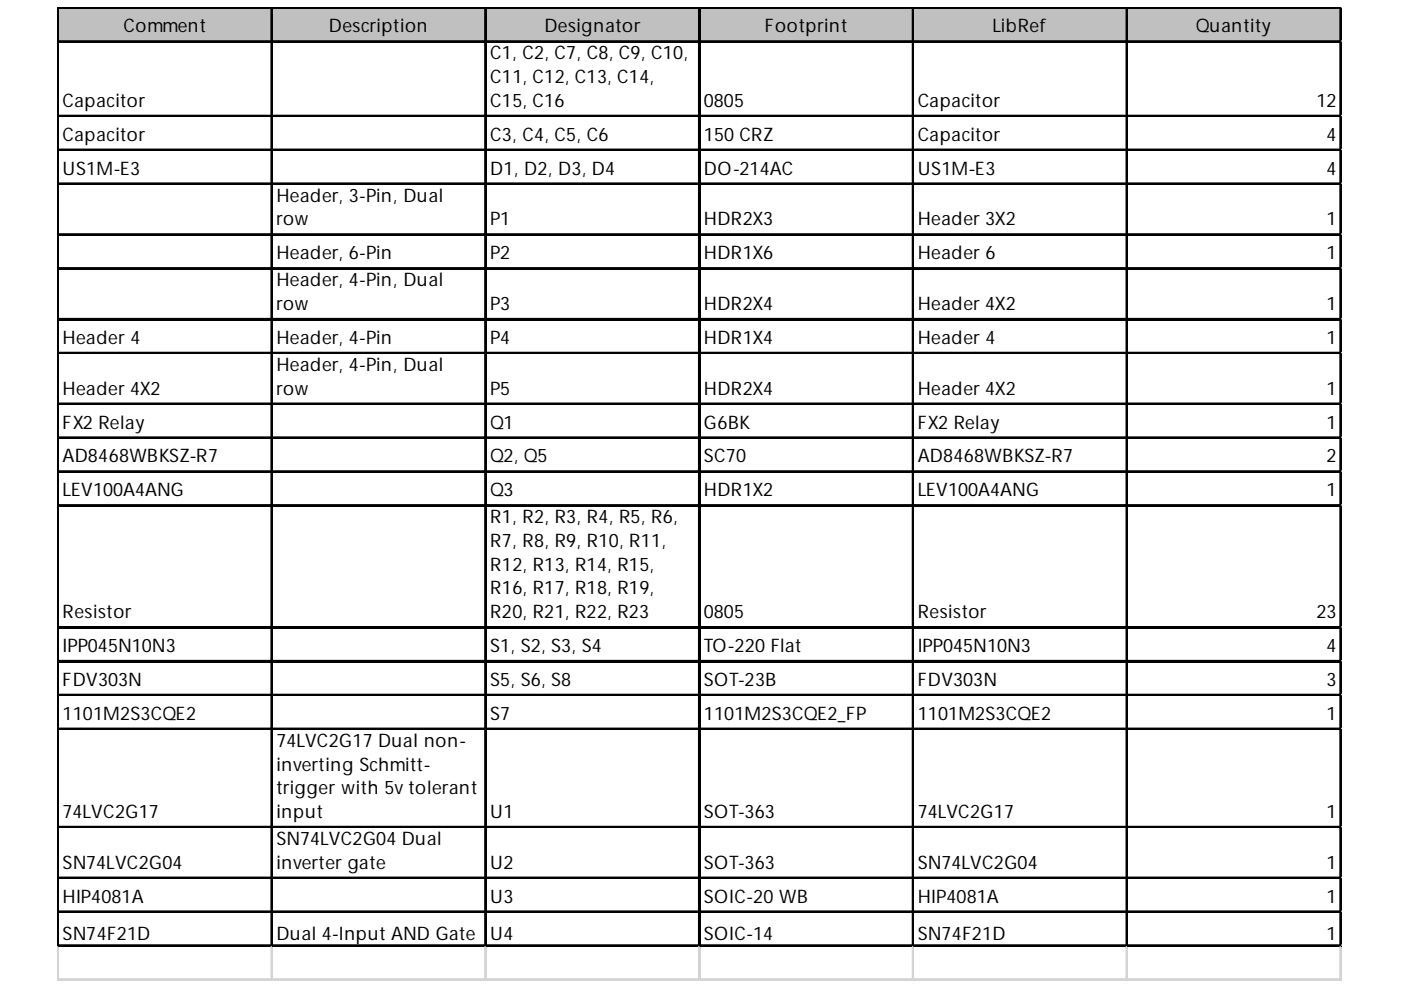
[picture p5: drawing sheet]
<svg xmlns="http://www.w3.org/2000/svg" width="297mm" height="210mm" viewBox="0 0 297 210" stroke-linecap="round" stroke-linejoin="round" font-family="sans-serif">
<defs><g id="words">
<g font-size="3.9">
<text x="26.2" y="6.9">Comment</text>
<text x="69.7" y="6.9">Description</text>
<text x="115.4" y="6.9">Designator</text>
<text x="162.2" y="6.9">Footprint</text>
<text x="210.4" y="6.9">LibRef</text>
<text x="253.6" y="6.9">Quantity</text>
<text x="103.9" y="12.6">C1, C2, C7, C8, C9, C10,</text>
<text x="103.9" y="17.6">C11, C12, C13, C14,</text>
<text x="13.3" y="22.7">Capacitor</text>
<text x="103.9" y="22.7">C15, C16</text>
<text x="149.2" y="22.7">0805</text>
<text x="194.6" y="22.7">Capacitor</text>
<text x="279.1" y="22.7">12</text>
<text x="13.3" y="29.8">Capacitor</text>
<text x="103.9" y="29.8">C3, C4, C5, C6</text>
<text x="149.2" y="29.8">150 CRZ</text>
<text x="194.6" y="29.8">Capacitor</text>
<text x="281.3" y="29.8">4</text>
<text x="13.3" y="37">US1M-E3</text>
<text x="103.9" y="37">D1, D2, D3, D4</text>
<text x="149.2" y="37">DO-214AC</text>
<text x="194.6" y="37">US1M-E3</text>
<text x="281.3" y="37">4</text>
<text x="58.6" y="42.8">Header, 3-Pin, Dual</text>
<text x="58.6" y="47.8">row</text>
<text x="103.9" y="47.8">P1</text>
<text x="149.2" y="47.8">HDR2X3</text>
<text x="194.6" y="47.8">Header3X2</text>
<text x="281.3" y="47.8">1</text>
<text x="58.6" y="55">Header, 6-Pin</text>
<text x="103.9" y="55">P2</text>
<text x="149.2" y="55">HDR1X6</text>
<text x="194.6" y="55">Header6</text>
<text x="281.3" y="55">1</text>
<text x="58.6" y="60.7">Header, 4-Pin, Dual</text>
<text x="58.6" y="65.7">row</text>
<text x="103.9" y="65.7">P3</text>
<text x="149.2" y="65.7">HDR2X4</text>
<text x="194.6" y="65.7">Header4X2</text>
<text x="281.3" y="65.7">1</text>
<text x="13.3" y="72.9">Header4</text>
<text x="58.6" y="72.9">Header, 4-Pin</text>
<text x="103.9" y="72.9">P4</text>
<text x="149.2" y="72.9">HDR1X4</text>
<text x="194.6" y="72.9">Header4</text>
<text x="281.3" y="72.9">1</text>
<text x="13.3" y="83.7">Header4X2</text>
<text x="58.6" y="78.7">Header, 4-Pin, Dual</text>
<text x="58.6" y="83.7">row</text>
<text x="103.9" y="83.7">P5</text>
<text x="149.2" y="83.7">HDR2X4</text>
<text x="194.6" y="83.7">Header4X2</text>
<text x="281.3" y="83.7">1</text>
<text x="13.3" y="90.9">FX2 Relay</text>
<text x="103.9" y="90.9">Q1</text>
<text x="149.2" y="90.9">G6BK</text>
<text x="194.6" y="90.9">FX2 Relay</text>
<text x="281.3" y="90.9">1</text>
<text x="13.3" y="98">AD8468WBKSZ-R7</text>
<text x="103.9" y="98">Q2, Q5</text>
<text x="149.2" y="98">SC70</text>
<text x="194.6" y="98">AD8468WBKSZ-R7</text>
<text x="281.3" y="98">2</text>
<text x="13.3" y="105.2">LEV100A4ANG</text>
<text x="103.9" y="105.2">Q3</text>
<text x="149.2" y="105.2">HDR1X2</text>
<text x="194.6" y="105.2">LEV100A4ANG</text>
<text x="281.3" y="105.2">1</text>
<text x="103.9" y="111">R1, R2, R3, R4, R5, R6,</text>
<text x="103.9" y="116">R7, R8, R9, R10, R11,</text>
<text x="103.9" y="121">R12, R13, R14, R15,</text>
<text x="13.3" y="131.1">Resistor</text>
<text x="103.9" y="126">R16, R17, R18, R19,</text>
<text x="103.9" y="131.1">R20, R21, R22, R23</text>
<text x="149.2" y="131.1">0805</text>
<text x="194.6" y="131.1">Resistor</text>
<text x="279.1" y="131.1">23</text>
<text x="13.3" y="138.2">IPP045N10N3</text>
<text x="103.9" y="138.2">S1, S2, S3, S4</text>
<text x="149.2" y="138.2">TO-220 Flat</text>
<text x="194.6" y="138.2">IPP045N10N3</text>
<text x="281.3" y="138.2">4</text>
<text x="13.3" y="145.4">FDV303N</text>
<text x="103.9" y="145.4">S5, S6, S8</text>
<text x="149.2" y="145.4">SOT-23B</text>
<text x="194.6" y="145.4">FDV303N</text>
<text x="281.3" y="145.4">3</text>
<text x="13.3" y="152.6">1101M2S3CQE2</text>
<text x="103.9" y="152.6">S7</text>
<text x="149.2" y="152.6">1101M2S3CQE2_FP</text>
<text x="194.6" y="152.6">1101M2S3CQE2</text>
<text x="281.3" y="152.6">1</text>
<text x="58.6" y="158.3">74LVC2G17 Dual non-</text>
<text x="58.6" y="163.4">inverting Schmitt-</text>
<text x="13.3" y="173.4">74LVC2G17</text>
<text x="58.6" y="168.4">trigger with 5vtolerant</text>
<text x="58.6" y="173.4">input</text>
<text x="103.9" y="173.4">U1</text>
<text x="149.2" y="173.4">SOT-363</text>
<text x="194.6" y="173.4">74LVC2G17</text>
<text x="281.3" y="173.4">1</text>
<text x="58.6" y="179.2">SN74LVC2G04 Dual</text>
<text x="13.3" y="184.2">SN74LVC2G04</text>
<text x="58.6" y="184.2">invertergate</text>
<text x="103.9" y="184.2">U2</text>
<text x="149.2" y="184.2">SOT-363</text>
<text x="194.6" y="184.2">SN74LVC2G04</text>
<text x="281.3" y="184.2">1</text>
<text x="13.3" y="191.4">HIP4081A</text>
<text x="103.9" y="191.4">U3</text>
<text x="149.2" y="191.4">SOIC-20 WB</text>
<text x="194.6" y="191.4">HIP4081A</text>
<text x="281.3" y="191.4">1</text>
<text x="13.3" y="199.3">SN74F21D</text>
<text x="58.6" y="199.3">Dual 4-InputAND Gate</text>
<text x="103.9" y="199.3">U4</text>
<text x="149.2" y="199.3">SOIC-14</text>
<text x="194.6" y="199.3">SN74F21D</text>
<text x="281.3" y="199.3">1</text>
</g>
</g></defs>
<path d="M12.5 1.8h272v7.3h-272z" fill="#c0c0c0"/>
<g fill="none" stroke="#000" stroke-width=".36">
<path d="M12.2 1.5v199.2M12.4 1.5v199.2M12.5 1.5h272M12.5 1.7h272M12.5 8.7h272M12.5 8.9h272M57.5 1.9v198.8M57.7 1.9v198.8M102.8 1.9v198.8M103 1.9v198.8M148.2 1.9v198.8M148.3 1.9v198.8"/>
<path d="M193.5 1.9v198.8M193.7 1.9v198.8M238.8 1.9v198.8M239 1.9v198.8M284.1 1.9v198.8M284.3 1.9v198.8M12.5 24.5h272M12.5 24.7h272M12.5 31.7h272M12.5 31.9h272M12.5 38.9h272M12.5 39h272"/>
<path d="M12.5 49.6h272M12.5 49.8h272M12.5 56.8h272M12.5 57h272M12.5 67.6h272M12.5 67.8h272M12.5 74.8h272M12.5 74.9h272M12.5 85.5h272M12.5 85.7h272M12.5 92.7h272M12.5 92.9h272"/>
<path d="M12.5 99.9h272M12.5 100.1h272M12.5 107.1h272M12.5 107.2h272M12.5 132.9h272M12.5 133.1h272M12.5 140.1h272M12.5 140.3h272M12.5 147.3h272M12.5 147.4h272M12.5 154.4h272M12.5 154.6h272"/>
<path d="M12.5 175.3h272M12.5 175.4h272M12.5 186h272M12.5 186.2h272M12.5 193.2h272M12.5 193.4h272M12.5 200.4h272M12.5 200.6h272"/>
</g>
<g fill="none" stroke="#d4d4d4" stroke-width=".36">
<path d="M284.5 1.5h.1M12.2 200.7v7.3M12.4 200.7v7.3M57.5 200.7v7.3M57.7 200.7v7.3M102.8 200.7v7.3M103 200.7v7.3M148.2 200.7v7.3M148.3 200.7v7.3M193.5 200.7v7.3M193.7 200.7v7.3M238.8 200.7v7.3"/>
<path d="M239 200.7v7.3M284.1 200.7v7.3M284.3 200.7v7.3"/>
</g>
<path d="M284.5 1.5v.4z" fill="#d4d4d4"/>
<path d="M284.5 8.7h.1" fill="none" stroke="#d4d4d4" stroke-width=".36"/>
<path d="M284.5 8.7v.4z" fill="#d4d4d4"/>
<path d="M284.5 24.5h.1" fill="none" stroke="#d4d4d4" stroke-width=".36"/>
<path d="M284.5 24.5v.4z" fill="#d4d4d4"/>
<path d="M284.5 31.7h.1" fill="none" stroke="#d4d4d4" stroke-width=".36"/>
<path d="M284.5 31.7v.3z" fill="#d4d4d4"/>
<path d="M284.5 38.9h.1" fill="none" stroke="#d4d4d4" stroke-width=".36"/>
<path d="M284.5 38.9v.3z" fill="#d4d4d4"/>
<path d="M284.5 49.6h.1" fill="none" stroke="#d4d4d4" stroke-width=".36"/>
<path d="M284.5 49.6v.4z" fill="#d4d4d4"/>
<path d="M284.5 56.8h.1" fill="none" stroke="#d4d4d4" stroke-width=".36"/>
<path d="M284.5 56.8v.4z" fill="#d4d4d4"/>
<path d="M284.5 67.6h.1" fill="none" stroke="#d4d4d4" stroke-width=".36"/>
<path d="M284.5 67.6v.3z" fill="#d4d4d4"/>
<path d="M284.5 74.8h.1" fill="none" stroke="#d4d4d4" stroke-width=".36"/>
<path d="M284.5 74.8v.3z" fill="#d4d4d4"/>
<path d="M284.5 85.5h.1" fill="none" stroke="#d4d4d4" stroke-width=".36"/>
<path d="M284.5 85.5v.4z" fill="#d4d4d4"/>
<path d="M284.5 92.7h.1" fill="none" stroke="#d4d4d4" stroke-width=".36"/>
<path d="M284.5 92.7v.4z" fill="#d4d4d4"/>
<path d="M284.5 99.9h.1" fill="none" stroke="#d4d4d4" stroke-width=".36"/>
<path d="M284.5 99.9v.3z" fill="#d4d4d4"/>
<path d="M284.5 107.1h.1" fill="none" stroke="#d4d4d4" stroke-width=".36"/>
<path d="M284.5 107.1v.3z" fill="#d4d4d4"/>
<path d="M284.5 132.9h.1" fill="none" stroke="#d4d4d4" stroke-width=".36"/>
<path d="M284.5 132.9v.4z" fill="#d4d4d4"/>
<path d="M284.5 140.1h.1" fill="none" stroke="#d4d4d4" stroke-width=".36"/>
<path d="M284.5 140.1v.3z" fill="#d4d4d4"/>
<path d="M284.5 147.3h.1" fill="none" stroke="#d4d4d4" stroke-width=".36"/>
<path d="M284.5 147.3v.3z" fill="#d4d4d4"/>
<path d="M284.5 154.4h.1" fill="none" stroke="#d4d4d4" stroke-width=".36"/>
<path d="M284.5 154.4v.4z" fill="#d4d4d4"/>
<path d="M284.5 175.3h.1" fill="none" stroke="#d4d4d4" stroke-width=".36"/>
<path d="M284.5 175.3v.3z" fill="#d4d4d4"/>
<path d="M284.5 186h.1" fill="none" stroke="#d4d4d4" stroke-width=".36"/>
<path d="M284.5 186v.4z" fill="#d4d4d4"/>
<path d="M284.5 193.2h.1" fill="none" stroke="#d4d4d4" stroke-width=".36"/>
<path d="M284.5 193.2v.4z" fill="#d4d4d4"/>
<path d="M284.5 200.4h.1" fill="none" stroke="#d4d4d4" stroke-width=".36"/>
<path d="M284.5 200.4v.3z" fill="#d4d4d4"/>
<path d="M12.2 207.6h272.3M12.2 207.7h272.3" fill="none" stroke="#d4d4d4" stroke-width=".36"/>
<use href="#words"/>
</svg>
